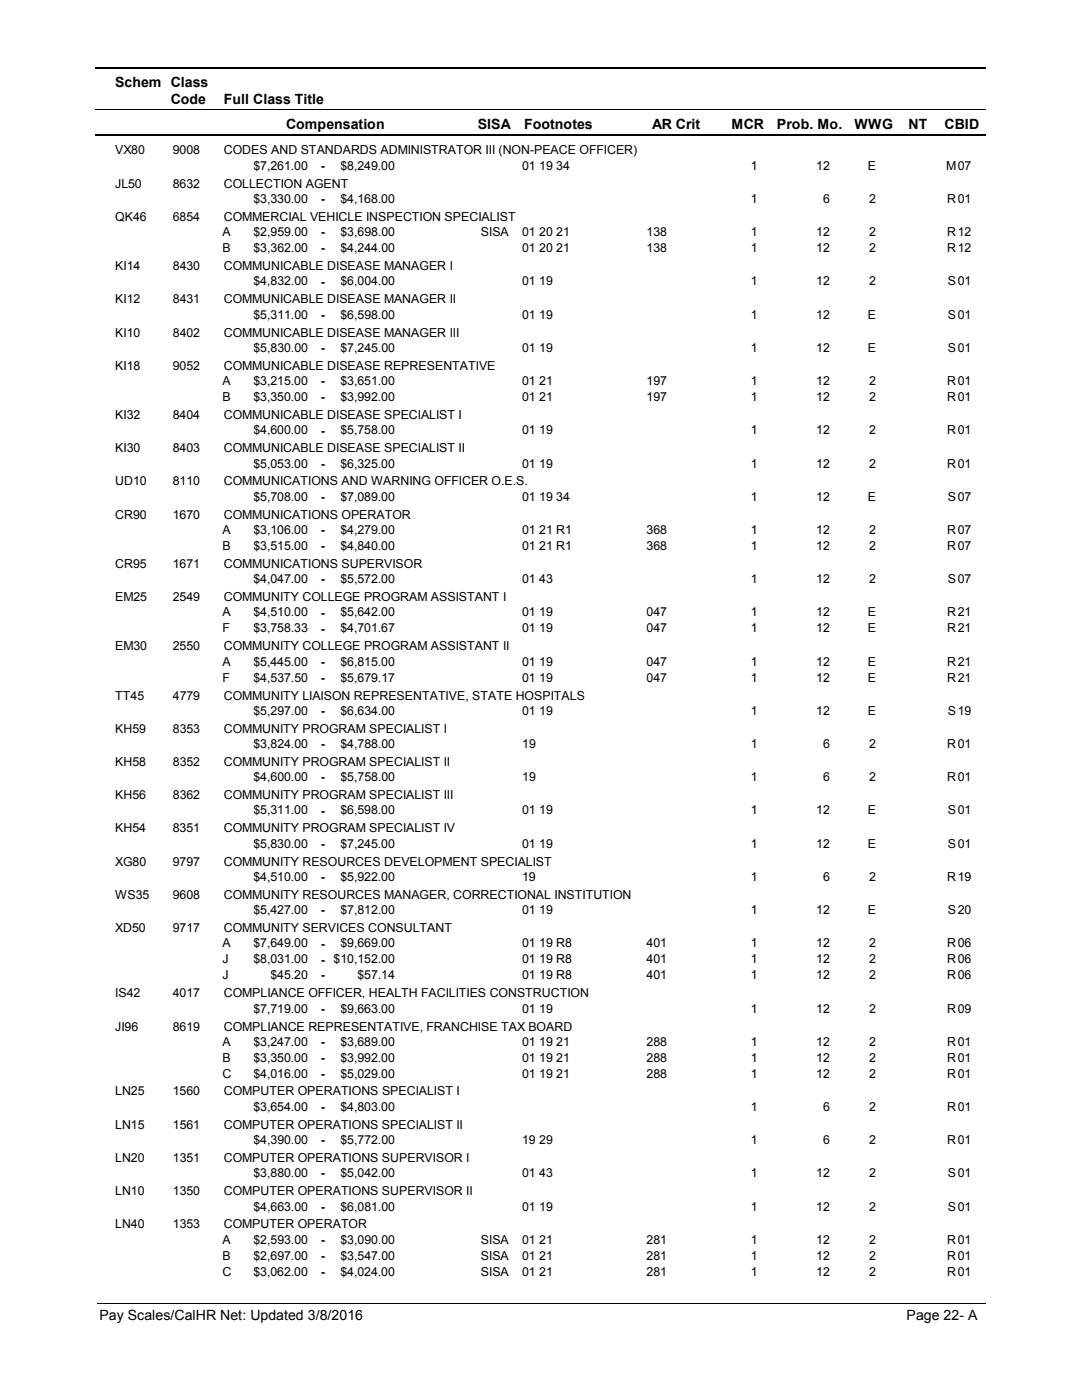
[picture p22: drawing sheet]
<svg xmlns="http://www.w3.org/2000/svg" width="216mm" height="279mm" viewBox="0 0 216 279" stroke-linecap="round" stroke-linejoin="round" font-family="sans-serif">
<defs><g id="words">
<g font-size="2.8">
<text x="23" y="17.3">Schem Class</text>
<text x="34.1" y="20.7">Code</text>
<text x="44.6" y="20.7">Full Class Title</text>
<text x="57.1" y="25.7">Compensation</text>
<text x="95.3" y="25.7">SISA</text>
<text x="104.6" y="25.7">Footnotes</text>
<text x="130.2" y="25.7">AR Crit</text>
<text x="146" y="25.7">MCR</text>
<text x="155.1" y="25.7">Prob. Mo.</text>
<text x="170.5" y="25.7">WWG</text>
<text x="181.3" y="25.7">NT</text>
<text x="188.5" y="25.7">CBID</text>
<text x="19.8" y="263.4">Pay Scales/CalHR Net: Updated 3/8/2016</text>
<text x="180.9" y="263.4">Page 22- A</text>
</g>
<g font-size="2.5">
<text x="23" y="30.8">VX80</text>
<text x="34.5" y="30.8">9008</text>
<text x="44.7" y="30.8">CODES AND STANDARDS ADMINISTRATOR III (NON-PEACE OFFICER)</text>
<text x="50.6" y="33.9">$7,261.00</text>
<text x="64" y="33.9">-</text>
<text x="67.9" y="33.9">$8,249.00</text>
<text x="104.2" y="33.9">01 19 34</text>
<text x="149.8" y="33.9">1</text>
<text x="162.9" y="33.9">12</text>
<text x="173.2" y="33.9">E</text>
<text x="188.8" y="33.9">M</text>
<text x="191.1" y="33.9">07</text>
<text x="23" y="37.5">JL50</text>
<text x="34.5" y="37.5">8632</text>
<text x="44.7" y="37.5">COLLECTION AGENT</text>
<text x="50.6" y="40.5">$3,330.00</text>
<text x="64" y="40.6">-</text>
<text x="67.9" y="40.5">$4,168.00</text>
<text x="149.8" y="40.5">1</text>
<text x="164.3" y="40.5">6</text>
<text x="173.5" y="40.5">2</text>
<text x="189" y="40.5">R</text>
<text x="191.1" y="40.5">01</text>
<text x="23" y="44.1">QK46</text>
<text x="34.5" y="44.1">6854</text>
<text x="44.4" y="47.2">A</text>
<text x="44.7" y="44.1">COMMERCIAL VEHICLE INSPECTION SPECIALIST</text>
<text x="50.6" y="47.2">$2,959.00</text>
<text x="64" y="47.2">-</text>
<text x="67.9" y="47.2">$3,698.00</text>
<text x="96" y="47.2">SISA</text>
<text x="104.2" y="47.2">01 20 21</text>
<text x="129" y="47.2">138</text>
<text x="149.8" y="47.2">1</text>
<text x="162.9" y="47.2">12</text>
<text x="173.5" y="47.2">2</text>
<text x="189" y="47.2">R</text>
<text x="191.1" y="47.2">12</text>
<text x="23" y="53.9">KI14</text>
<text x="34.5" y="53.9">8430</text>
<text x="44.4" y="50.3">B</text>
<text x="44.7" y="53.9">COMMUNICABLE DISEASE MANAGER I</text>
<text x="50.6" y="50.3">$3,362.00</text>
<text x="64" y="50.4">-</text>
<text x="67.9" y="50.3">$4,244.00</text>
<text x="104.2" y="50.3">01 20 21</text>
<text x="129" y="50.3">138</text>
<text x="149.8" y="50.3">1</text>
<text x="162.9" y="50.3">12</text>
<text x="173.5" y="50.3">2</text>
<text x="189" y="50.3">R</text>
<text x="191.1" y="50.3">12</text>
<text x="50.6" y="57">$4,832.00</text>
<text x="64" y="57">-</text>
<text x="67.9" y="57">$6,004.00</text>
<text x="104.2" y="57">01 19</text>
<text x="149.8" y="57">1</text>
<text x="162.9" y="57">12</text>
<text x="173.5" y="57">2</text>
<text x="189.2" y="57">S</text>
<text x="191.1" y="57">01</text>
<text x="23" y="60.6">KI12</text>
<text x="34.5" y="60.6">8431</text>
<text x="44.7" y="60.6">COMMUNICABLE DISEASE MANAGER II</text>
<text x="50.6" y="63.6">$5,311.00</text>
<text x="64" y="63.7">-</text>
<text x="67.9" y="63.6">$6,598.00</text>
<text x="104.2" y="63.6">01 19</text>
<text x="149.8" y="63.6">1</text>
<text x="162.9" y="63.6">12</text>
<text x="173.2" y="63.6">E</text>
<text x="189.2" y="63.6">S</text>
<text x="191.1" y="63.6">01</text>
<text x="23" y="67.2">KI10</text>
<text x="34.5" y="67.2">8402</text>
<text x="44.7" y="67.2">COMMUNICABLE DISEASE MANAGER III</text>
<text x="50.6" y="70.2">$5,830.00</text>
<text x="64" y="70.3">-</text>
<text x="67.9" y="70.2">$7,245.00</text>
<text x="104.2" y="70.2">01 19</text>
<text x="149.8" y="70.2">1</text>
<text x="162.9" y="70.2">12</text>
<text x="173.2" y="70.2">E</text>
<text x="189.2" y="70.2">S</text>
<text x="191.1" y="70.2">01</text>
<text x="23" y="73.8">KI18</text>
<text x="34.5" y="73.8">9052</text>
<text x="44.4" y="76.9">A</text>
<text x="44.7" y="73.8">COMMUNICABLE DISEASE REPRESENTATIVE</text>
<text x="50.6" y="76.9">$3,215.00</text>
<text x="64" y="76.9">-</text>
<text x="67.9" y="76.9">$3,651.00</text>
<text x="104.2" y="76.9">01 21</text>
<text x="129" y="76.9">197</text>
<text x="149.8" y="76.9">1</text>
<text x="162.9" y="76.9">12</text>
<text x="173.5" y="76.9">2</text>
<text x="189" y="76.9">R</text>
<text x="191.1" y="76.9">01</text>
<text x="23" y="83.6">KI32</text>
<text x="34.5" y="83.6">8404</text>
<text x="44.4" y="80.1">B</text>
<text x="44.7" y="83.6">COMMUNICABLE DISEASE SPECIALIST I</text>
<text x="50.6" y="80.1">$3,350.00</text>
<text x="64" y="80.1">-</text>
<text x="67.9" y="80.1">$3,992.00</text>
<text x="104.2" y="80.1">01 21</text>
<text x="129" y="80.1">197</text>
<text x="149.8" y="80.1">1</text>
<text x="162.9" y="80.1">12</text>
<text x="173.5" y="80.1">2</text>
<text x="189" y="80.1">R</text>
<text x="191.1" y="80.1">01</text>
<text x="50.6" y="86.7">$4,600.00</text>
<text x="64" y="86.7">-</text>
<text x="67.9" y="86.7">$5,758.00</text>
<text x="104.2" y="86.7">01 19</text>
<text x="149.8" y="86.7">1</text>
<text x="162.9" y="86.7">12</text>
<text x="173.5" y="86.7">2</text>
<text x="189" y="86.7">R</text>
<text x="191.1" y="86.7">01</text>
<text x="23" y="90.3">KI30</text>
<text x="34.5" y="90.3">8403</text>
<text x="44.7" y="90.3">COMMUNICABLE DISEASE SPECIALIST II</text>
<text x="50.6" y="93.3">$5,053.00</text>
<text x="64" y="93.3">-</text>
<text x="67.9" y="93.3">$6,325.00</text>
<text x="104.2" y="93.3">01 19</text>
<text x="149.8" y="93.3">1</text>
<text x="162.9" y="93.3">12</text>
<text x="173.5" y="93.3">2</text>
<text x="189" y="93.3">R</text>
<text x="191.1" y="93.3">01</text>
<text x="23" y="96.9">UD10</text>
<text x="34.5" y="96.9">8110</text>
<text x="44.7" y="96.9">COMMUNICATIONS AND WARNING OFFICER O.E.S.</text>
<text x="50.6" y="100">$5,708.00</text>
<text x="64" y="100">-</text>
<text x="67.9" y="100">$7,089.00</text>
<text x="104.2" y="100">01 19 34</text>
<text x="149.8" y="100">1</text>
<text x="162.9" y="100">12</text>
<text x="173.2" y="100">E</text>
<text x="189.2" y="100">S</text>
<text x="191.1" y="100">07</text>
<text x="23" y="103.5">CR90</text>
<text x="34.5" y="103.5">1670</text>
<text x="44.4" y="106.6">A</text>
<text x="44.7" y="103.5">COMMUNICATIONS OPERATOR</text>
<text x="50.6" y="106.6">$3,106.00</text>
<text x="64" y="106.6">-</text>
<text x="67.9" y="106.6">$4,279.00</text>
<text x="104.2" y="106.6">01 21 R1</text>
<text x="129" y="106.6">368</text>
<text x="149.8" y="106.6">1</text>
<text x="162.9" y="106.6">12</text>
<text x="173.5" y="106.6">2</text>
<text x="189" y="106.6">R</text>
<text x="191.1" y="106.6">07</text>
<text x="23" y="113.4">CR95</text>
<text x="34.5" y="113.4">1671</text>
<text x="44.4" y="109.8">B</text>
<text x="44.7" y="113.4">COMMUNICATIONS SUPERVISOR</text>
<text x="50.6" y="109.8">$3,515.00</text>
<text x="64" y="109.8">-</text>
<text x="67.9" y="109.8">$4,840.00</text>
<text x="104.2" y="109.8">01 21 R1</text>
<text x="129" y="109.8">368</text>
<text x="149.8" y="109.8">1</text>
<text x="162.9" y="109.8">12</text>
<text x="173.5" y="109.8">2</text>
<text x="189" y="109.8">R</text>
<text x="191.1" y="109.8">07</text>
<text x="23" y="120">EM25</text>
<text x="34.5" y="120">2549</text>
<text x="44.7" y="120">COMMUNITY COLLEGE PROGRAM ASSISTANT I</text>
<text x="50.6" y="116.4">$4,047.00</text>
<text x="64" y="116.4">-</text>
<text x="67.9" y="116.4">$5,572.00</text>
<text x="104.2" y="116.4">01 43</text>
<text x="149.8" y="116.4">1</text>
<text x="162.9" y="116.4">12</text>
<text x="173.5" y="116.4">2</text>
<text x="189.2" y="116.4">S</text>
<text x="191.1" y="116.4">07</text>
<text x="44.4" y="123">A</text>
<text x="50.6" y="123">$4,510.00</text>
<text x="64" y="123.1">-</text>
<text x="67.9" y="123">$5,642.00</text>
<text x="104.2" y="123">01 19</text>
<text x="129" y="123">047</text>
<text x="149.8" y="123">1</text>
<text x="162.9" y="123">12</text>
<text x="173.2" y="123">E</text>
<text x="189" y="123">R</text>
<text x="191.1" y="123">21</text>
<text x="23" y="129.8">EM30</text>
<text x="34.5" y="129.8">2550</text>
<text x="44.4" y="126.2">F</text>
<text x="44.7" y="129.8">COMMUNITY COLLEGE PROGRAM ASSISTANT II</text>
<text x="50.6" y="126.2">$3,758.33</text>
<text x="64" y="126.3">-</text>
<text x="67.9" y="126.2">$4,701.67</text>
<text x="104.2" y="126.2">01 19</text>
<text x="129" y="126.2">047</text>
<text x="149.8" y="126.2">1</text>
<text x="162.9" y="126.2">12</text>
<text x="173.2" y="126.2">E</text>
<text x="189" y="126.2">R</text>
<text x="191.1" y="126.2">21</text>
<text x="44.4" y="132.9">A</text>
<text x="44.4" y="136">F</text>
<text x="50.6" y="132.9">$5,445.00</text>
<text x="50.6" y="136">$4,537.50</text>
<text x="64" y="132.9">-</text>
<text x="64" y="136.1">-</text>
<text x="67.9" y="132.9">$6,815.00</text>
<text x="67.9" y="136">$5,679.17</text>
<text x="104.2" y="132.9">01 19</text>
<text x="104.2" y="136">01 19</text>
<text x="129" y="132.9">047</text>
<text x="129" y="136">047</text>
<text x="149.8" y="132.9">1</text>
<text x="149.8" y="136">1</text>
<text x="162.9" y="132.9">12</text>
<text x="162.9" y="136">12</text>
<text x="173.2" y="132.9">E</text>
<text x="173.2" y="136">E</text>
<text x="189" y="132.9">R</text>
<text x="189" y="136">R</text>
<text x="191.1" y="132.9">21</text>
<text x="191.1" y="136">21</text>
<text x="23" y="139.6">TT45</text>
<text x="34.5" y="139.6">4779</text>
<text x="44.7" y="139.6">COMMUNITY LIAISON REPRESENTATIVE, STATE HOSPITALS</text>
<text x="50.6" y="142.6">$5,297.00</text>
<text x="64" y="142.7">-</text>
<text x="67.9" y="142.6">$6,634.00</text>
<text x="104.2" y="142.6">01 19</text>
<text x="149.8" y="142.6">1</text>
<text x="162.9" y="142.6">12</text>
<text x="173.2" y="142.6">E</text>
<text x="189.2" y="142.6">S</text>
<text x="191.1" y="142.6">19</text>
<text x="23" y="146.2">KH59</text>
<text x="34.5" y="146.2">8353</text>
<text x="44.7" y="146.2">COMMUNITY PROGRAM SPECIALIST I</text>
<text x="50.6" y="149.3">$3,824.00</text>
<text x="64" y="149.3">-</text>
<text x="67.9" y="149.3">$4,788.00</text>
<text x="104.2" y="149.3">19</text>
<text x="149.8" y="149.3">1</text>
<text x="164.3" y="149.3">6</text>
<text x="173.5" y="149.3">2</text>
<text x="189" y="149.3">R</text>
<text x="191.1" y="149.3">01</text>
<text x="23" y="152.9">KH58</text>
<text x="34.5" y="152.9">8352</text>
<text x="44.7" y="152.9">COMMUNITY PROGRAM SPECIALIST II</text>
<text x="50.6" y="155.9">$4,600.00</text>
<text x="64" y="156">-</text>
<text x="67.9" y="155.9">$5,758.00</text>
<text x="104.2" y="155.9">19</text>
<text x="149.8" y="155.9">1</text>
<text x="164.3" y="155.9">6</text>
<text x="173.5" y="155.9">2</text>
<text x="189" y="155.9">R</text>
<text x="191.1" y="155.9">01</text>
<text x="23" y="159.5">KH56</text>
<text x="34.5" y="159.5">8362</text>
<text x="44.7" y="159.5">COMMUNITY PROGRAM SPECIALIST III</text>
<text x="23" y="166.1">KH54</text>
<text x="34.5" y="166.1">8351</text>
<text x="44.7" y="166.1">COMMUNITY PROGRAM SPECIALIST IV</text>
<text x="50.6" y="162.5">$5,311.00</text>
<text x="64" y="162.6">-</text>
<text x="67.9" y="162.5">$6,598.00</text>
<text x="104.2" y="162.5">01 19</text>
<text x="149.8" y="162.5">1</text>
<text x="162.9" y="162.5">12</text>
<text x="173.2" y="162.5">E</text>
<text x="189.2" y="162.5">S</text>
<text x="191.1" y="162.5">01</text>
<text x="23" y="172.8">XG80</text>
<text x="34.5" y="172.8">9797</text>
<text x="44.7" y="172.8">COMMUNITY RESOURCES DEVELOPMENT SPECIALIST</text>
<text x="50.6" y="169.2">$5,830.00</text>
<text x="64" y="169.2">-</text>
<text x="67.9" y="169.2">$7,245.00</text>
<text x="104.2" y="169.2">01 19</text>
<text x="149.8" y="169.2">1</text>
<text x="162.9" y="169.2">12</text>
<text x="173.2" y="169.2">E</text>
<text x="189.2" y="169.2">S</text>
<text x="191.1" y="169.2">01</text>
<text x="23" y="179.4">WS35</text>
<text x="34.5" y="179.4">9608</text>
<text x="44.7" y="179.4">COMMUNITY RESOURCES MANAGER, CORRECTIONAL INSTITUTION</text>
<text x="50.6" y="175.8">$4,510.00</text>
<text x="64" y="175.9">-</text>
<text x="67.9" y="175.8">$5,922.00</text>
<text x="104.2" y="175.8">19</text>
<text x="149.8" y="175.8">1</text>
<text x="164.3" y="175.8">6</text>
<text x="173.5" y="175.8">2</text>
<text x="189" y="175.8">R</text>
<text x="191.1" y="175.8">19</text>
<text x="50.6" y="182.5">$5,427.00</text>
<text x="64" y="182.5">-</text>
<text x="67.9" y="182.5">$7,812.00</text>
<text x="104.2" y="182.5">01 19</text>
<text x="149.8" y="182.5">1</text>
<text x="162.9" y="182.5">12</text>
<text x="173.2" y="182.5">E</text>
<text x="189.2" y="182.5">S</text>
<text x="191.1" y="182.5">20</text>
<text x="23" y="186">XD50</text>
<text x="34.5" y="186">9717</text>
<text x="44.4" y="189.1">A</text>
<text x="44.7" y="186">COMMUNITY SERVICES CONSULTANT</text>
<text x="50.6" y="189.1">$7,649.00</text>
<text x="64" y="189.1">-</text>
<text x="67.9" y="189.1">$9,669.00</text>
<text x="104.2" y="189.1">01 19 R8</text>
<text x="129" y="189.1">401</text>
<text x="149.8" y="189.1">1</text>
<text x="162.9" y="189.1">12</text>
<text x="173.5" y="189.1">2</text>
<text x="189" y="189.1">R</text>
<text x="191.1" y="189.1">06</text>
<text x="44.4" y="192.3">J</text>
<text x="44.4" y="195.5">J</text>
<text x="50.6" y="192.3">$8,031.00</text>
<text x="54" y="195.5">$45.20</text>
<text x="64" y="192.3">-</text>
<text x="64" y="195.5">-</text>
<text x="66.6" y="192.3">$10,152.00</text>
<text x="71.3" y="195.5">$57.14</text>
<text x="104.2" y="192.3">01 19 R8</text>
<text x="104.2" y="195.5">01 19 R8</text>
<text x="129" y="192.3">401</text>
<text x="129" y="195.5">401</text>
<text x="149.8" y="192.3">1</text>
<text x="149.8" y="195.5">1</text>
<text x="162.9" y="192.3">12</text>
<text x="162.9" y="195.5">12</text>
<text x="173.5" y="192.3">2</text>
<text x="173.5" y="195.5">2</text>
<text x="189" y="192.3">R</text>
<text x="189" y="195.5">R</text>
<text x="191.1" y="192.3">06</text>
<text x="191.1" y="195.5">06</text>
<text x="23" y="199">IS42</text>
<text x="34.5" y="199">4017</text>
<text x="44.7" y="199">COMPLIANCE OFFICER, HEALTH FACILITIES CONSTRUCTION</text>
<text x="50.6" y="202.1">$7,719.00</text>
<text x="64" y="202.1">-</text>
<text x="67.9" y="202.1">$9,663.00</text>
<text x="104.2" y="202.1">01 19</text>
<text x="149.8" y="202.1">1</text>
<text x="162.9" y="202.1">12</text>
<text x="173.5" y="202.1">2</text>
<text x="189" y="202.1">R</text>
<text x="191.1" y="202.1">09</text>
<text x="23" y="205.7">JI96</text>
<text x="34.5" y="205.7">8619</text>
<text x="44.4" y="208.7">A</text>
<text x="44.7" y="205.7">COMPLIANCE REPRESENTATIVE, FRANCHISE TAX BOARD</text>
<text x="50.6" y="208.7">$3,247.00</text>
<text x="64" y="208.7">-</text>
<text x="67.9" y="208.7">$3,689.00</text>
<text x="104.2" y="208.7">01 19 21</text>
<text x="129" y="208.7">288</text>
<text x="149.8" y="208.7">1</text>
<text x="162.9" y="208.7">12</text>
<text x="173.5" y="208.7">2</text>
<text x="189" y="208.7">R</text>
<text x="191.1" y="208.7">01</text>
<text x="44.4" y="211.9">B</text>
<text x="44.4" y="215.1">C</text>
<text x="50.6" y="211.9">$3,350.00</text>
<text x="50.6" y="215.1">$4,016.00</text>
<text x="64" y="211.9">-</text>
<text x="64" y="215.1">-</text>
<text x="67.9" y="211.9">$3,992.00</text>
<text x="67.9" y="215.1">$5,029.00</text>
<text x="104.2" y="211.9">01 19 21</text>
<text x="104.2" y="215.1">01 19 21</text>
<text x="129" y="211.9">288</text>
<text x="129" y="215.1">288</text>
<text x="149.8" y="211.9">1</text>
<text x="149.8" y="215.1">1</text>
<text x="162.9" y="211.9">12</text>
<text x="162.9" y="215.1">12</text>
<text x="173.5" y="211.9">2</text>
<text x="173.5" y="215.1">2</text>
<text x="189" y="211.9">R</text>
<text x="189" y="215.1">R</text>
<text x="191.1" y="211.9">01</text>
<text x="191.1" y="215.1">01</text>
<text x="23" y="218.6">LN25</text>
<text x="34.5" y="218.6">1560</text>
<text x="44.7" y="218.6">COMPUTER OPERATIONS SPECIALIST I</text>
<text x="50.6" y="221.7">$3,654.00</text>
<text x="64" y="221.7">-</text>
<text x="67.9" y="221.7">$4,803.00</text>
<text x="149.8" y="221.7">1</text>
<text x="164.3" y="221.7">6</text>
<text x="173.5" y="221.7">2</text>
<text x="189" y="221.7">R</text>
<text x="191.1" y="221.7">01</text>
<text x="23" y="225.3">LN15</text>
<text x="34.5" y="225.3">1561</text>
<text x="44.7" y="225.3">COMPUTER OPERATIONS SPECIALIST II</text>
<text x="23" y="231.9">LN20</text>
<text x="34.5" y="231.9">1351</text>
<text x="44.7" y="231.9">COMPUTER OPERATIONS SUPERVISOR I</text>
<text x="50.6" y="228.4">$4,390.00</text>
<text x="64" y="228.4">-</text>
<text x="67.9" y="228.4">$5,772.00</text>
<text x="104.2" y="228.4">19 29</text>
<text x="149.8" y="228.4">1</text>
<text x="164.3" y="228.4">6</text>
<text x="173.5" y="228.4">2</text>
<text x="189" y="228.4">R</text>
<text x="191.1" y="228.4">01</text>
<text x="23" y="238.5">LN10</text>
<text x="34.5" y="238.5">1350</text>
<text x="44.7" y="238.5">COMPUTER OPERATIONS SUPERVISOR II</text>
<text x="50.6" y="235">$3,880.00</text>
<text x="64" y="235">-</text>
<text x="67.9" y="235">$5,042.00</text>
<text x="104.2" y="235">01 43</text>
<text x="149.8" y="235">1</text>
<text x="162.9" y="235">12</text>
<text x="173.5" y="235">2</text>
<text x="189.2" y="235">S</text>
<text x="191.1" y="235">01</text>
<text x="23" y="245.2">LN40</text>
<text x="34.5" y="245.2">1353</text>
<text x="44.7" y="245.2">COMPUTER OPERATOR</text>
<text x="50.6" y="241.6">$4,663.00</text>
<text x="64" y="241.6">-</text>
<text x="67.9" y="241.6">$6,081.00</text>
<text x="104.2" y="241.6">01 19</text>
<text x="149.8" y="241.6">1</text>
<text x="162.9" y="241.6">12</text>
<text x="173.5" y="241.6">2</text>
<text x="189.2" y="241.6">S</text>
<text x="191.1" y="241.6">01</text>
<text x="44.4" y="248.3">A</text>
<text x="44.4" y="251.4">B</text>
<text x="50.6" y="248.3">$2,593.00</text>
<text x="50.6" y="251.4">$2,697.00</text>
<text x="64" y="248.3">-</text>
<text x="64" y="251.5">-</text>
<text x="67.9" y="248.3">$3,090.00</text>
<text x="67.9" y="251.4">$3,547.00</text>
<text x="96" y="248.3">SISA</text>
<text x="96" y="251.4">SISA</text>
<text x="104.2" y="248.3">01 21</text>
<text x="104.2" y="251.4">01 21</text>
<text x="129" y="248.3">281</text>
<text x="129" y="251.4">281</text>
<text x="149.8" y="248.3">1</text>
<text x="149.8" y="251.4">1</text>
<text x="162.9" y="248.3">12</text>
<text x="162.9" y="251.4">12</text>
<text x="173.5" y="248.3">2</text>
<text x="173.5" y="251.4">2</text>
<text x="189" y="248.3">R</text>
<text x="189" y="251.4">R</text>
<text x="191.1" y="248.3">01</text>
<text x="191.1" y="251.4">01</text>
<text x="44.4" y="254.6">C</text>
<text x="50.6" y="254.6">$3,062.00</text>
<text x="64" y="254.7">-</text>
<text x="67.9" y="254.6">$4,024.00</text>
<text x="96" y="254.6">SISA</text>
<text x="104.2" y="254.6">01 21</text>
<text x="129" y="254.6">281</text>
<text x="149.8" y="254.6">1</text>
<text x="162.9" y="254.6">12</text>
<text x="173.5" y="254.6">2</text>
<text x="189" y="254.6">R</text>
<text x="191.1" y="254.6">01</text>
</g>
</g></defs>
<path d="M19 13.5h177.7M19 27h177.7" fill="none" stroke="#000" stroke-width=".36"/>
<path d="M19 21.9h177.7" fill="none" stroke="#000" stroke-width=".2"/>
<g fill="#fff">
<path d="M46.8 31.3h16.3v3h-16.3z" fill-rule="evenodd"/>
<path d="M190.8 31.3h4.1v3h-4.1z" fill-rule="evenodd"/>
<path d="M46.8 37.9h16.3v3h-16.3z" fill-rule="evenodd"/>
<path d="M190.8 37.9h4.1v3h-4.1z" fill-rule="evenodd"/>
<path d="M46.8 44.5h16.3v3h-16.3z" fill-rule="evenodd"/>
<path d="M190.8 44.5h4.1v3h-4.1z" fill-rule="evenodd"/>
<path d="M46.8 47.7h16.3v3h-16.3z" fill-rule="evenodd"/>
<path d="M190.8 47.7h4.1v3h-4.1z" fill-rule="evenodd"/>
<path d="M46.8 54.4h16.3v2.9h-16.3z" fill-rule="evenodd"/>
<path d="M190.8 54.4h4.1v2.9h-4.1z" fill-rule="evenodd"/>
<path d="M46.8 61h16.3v3h-16.3z" fill-rule="evenodd"/>
<path d="M190.8 61h4.1v3h-4.1z" fill-rule="evenodd"/>
<path d="M46.8 67.6h16.3v3h-16.3z" fill-rule="evenodd"/>
<path d="M190.8 67.6h4.1v3h-4.1z" fill-rule="evenodd"/>
<path d="M46.8 74.3h16.3v3h-16.3z" fill-rule="evenodd"/>
<path d="M190.8 74.3h4.1v3h-4.1z" fill-rule="evenodd"/>
<path d="M46.8 77.4h16.3v3h-16.3z" fill-rule="evenodd"/>
<path d="M190.8 77.4h4.1v3h-4.1z" fill-rule="evenodd"/>
<path d="M46.8 84.1h16.3v3h-16.3z" fill-rule="evenodd"/>
<path d="M190.8 84.1h4.1v3h-4.1z" fill-rule="evenodd"/>
<path d="M46.8 90.7h16.3v3h-16.3z" fill-rule="evenodd"/>
<path d="M190.8 90.7h4.1v3h-4.1z" fill-rule="evenodd"/>
<path d="M46.8 97.3h16.3v3h-16.3z" fill-rule="evenodd"/>
<path d="M190.8 97.3h4.1v3h-4.1z" fill-rule="evenodd"/>
<path d="M46.8 104h16.3v3h-16.3z" fill-rule="evenodd"/>
<path d="M190.8 104h4.1v3h-4.1z" fill-rule="evenodd"/>
<path d="M46.8 107.2h16.3v3h-16.3z" fill-rule="evenodd"/>
<path d="M190.8 107.2h4.1v3h-4.1z" fill-rule="evenodd"/>
<path d="M46.8 113.8h16.3v3h-16.3z" fill-rule="evenodd"/>
<path d="M190.8 113.8h4.1v3h-4.1z" fill-rule="evenodd"/>
<path d="M46.8 120.4h16.3v3h-16.3z" fill-rule="evenodd"/>
<path d="M190.8 120.4h4.1v3h-4.1z" fill-rule="evenodd"/>
<path d="M46.8 123.6h16.3v3h-16.3z" fill-rule="evenodd"/>
<path d="M190.8 123.6h4.1v3h-4.1z" fill-rule="evenodd"/>
<path d="M46.8 130.3h16.3v2.9h-16.3z" fill-rule="evenodd"/>
<path d="M190.8 130.3h4.1v2.9h-4.1z" fill-rule="evenodd"/>
<path d="M46.8 133.4h16.3v3h-16.3z" fill-rule="evenodd"/>
<path d="M190.8 133.4h4.1v3h-4.1z" fill-rule="evenodd"/>
<path d="M46.8 140h16.3v3h-16.3z" fill-rule="evenodd"/>
<path d="M190.8 140h4.1v3h-4.1z" fill-rule="evenodd"/>
<path d="M46.8 146.7h16.3v3h-16.3z" fill-rule="evenodd"/>
<path d="M190.8 146.7h4.1v3h-4.1z" fill-rule="evenodd"/>
<path d="M46.8 153.3h16.3v3h-16.3z" fill-rule="evenodd"/>
<path d="M190.8 153.3h4.1v3h-4.1z" fill-rule="evenodd"/>
<path d="M46.8 159.9h16.3v3h-16.3z" fill-rule="evenodd"/>
<path d="M190.8 159.9h4.1v3h-4.1z" fill-rule="evenodd"/>
<path d="M46.8 166.6h16.3v3h-16.3z" fill-rule="evenodd"/>
<path d="M190.8 166.6h4.1v3h-4.1z" fill-rule="evenodd"/>
<path d="M46.8 173.2h16.3v3h-16.3z" fill-rule="evenodd"/>
<path d="M190.8 173.2h4.1v3h-4.1z" fill-rule="evenodd"/>
<path d="M46.8 179.8h16.3v3h-16.3z" fill-rule="evenodd"/>
<path d="M190.8 179.8h4.1v3h-4.1z" fill-rule="evenodd"/>
<path d="M46.8 186.5h16.3v3h-16.3z" fill-rule="evenodd"/>
<path d="M190.8 186.5h4.1v3h-4.1z" fill-rule="evenodd"/>
<path d="M46.8 189.7h16.3v2.9h-16.3z" fill-rule="evenodd"/>
<path d="M190.8 189.7h4.1v2.9h-4.1z" fill-rule="evenodd"/>
<path d="M46.8 192.8h16.3v3h-16.3z" fill-rule="evenodd"/>
<path d="M190.8 192.8h4.1v3h-4.1z" fill-rule="evenodd"/>
<path d="M46.8 199.5h16.3v3h-16.3z" fill-rule="evenodd"/>
<path d="M190.8 199.5h4.1v3h-4.1z" fill-rule="evenodd"/>
<path d="M46.8 206.1h16.3v3h-16.3z" fill-rule="evenodd"/>
<path d="M190.8 206.1h4.1v3h-4.1z" fill-rule="evenodd"/>
<path d="M46.8 209.3h16.3v3h-16.3z" fill-rule="evenodd"/>
<path d="M190.8 209.3h4.1v3h-4.1z" fill-rule="evenodd"/>
<path d="M46.8 212.5h16.3v2.9h-16.3z" fill-rule="evenodd"/>
<path d="M190.8 212.5h4.1v2.9h-4.1z" fill-rule="evenodd"/>
<path d="M46.8 219.1h16.3v3h-16.3z" fill-rule="evenodd"/>
<path d="M190.8 219.1h4.1v3h-4.1z" fill-rule="evenodd"/>
<path d="M46.8 225.7h16.3v3h-16.3z" fill-rule="evenodd"/>
<path d="M190.8 225.7h4.1v3h-4.1z" fill-rule="evenodd"/>
<path d="M46.8 232.4h16.3v2.9h-16.3z" fill-rule="evenodd"/>
<path d="M190.8 232.4h4.1v2.9h-4.1z" fill-rule="evenodd"/>
<path d="M46.8 239h16.3v3h-16.3z" fill-rule="evenodd"/>
<path d="M190.8 239h4.1v3h-4.1z" fill-rule="evenodd"/>
<path d="M46.8 245.7h16.3v2.9h-16.3z" fill-rule="evenodd"/>
<path d="M190.8 245.7h4.1v2.9h-4.1z" fill-rule="evenodd"/>
<path d="M46.8 248.8h16.3v3h-16.3z" fill-rule="evenodd"/>
<path d="M190.8 248.8h4.1v3h-4.1z" fill-rule="evenodd"/>
<path d="M46.8 252h16.3v3h-16.3z" fill-rule="evenodd"/>
<path d="M190.8 252h4.1v3h-4.1z" fill-rule="evenodd"/>
</g>
<path d="M19.5 260.1h177.2" fill="none" stroke="#000" stroke-width=".2"/>
<use href="#words"/>
</svg>
